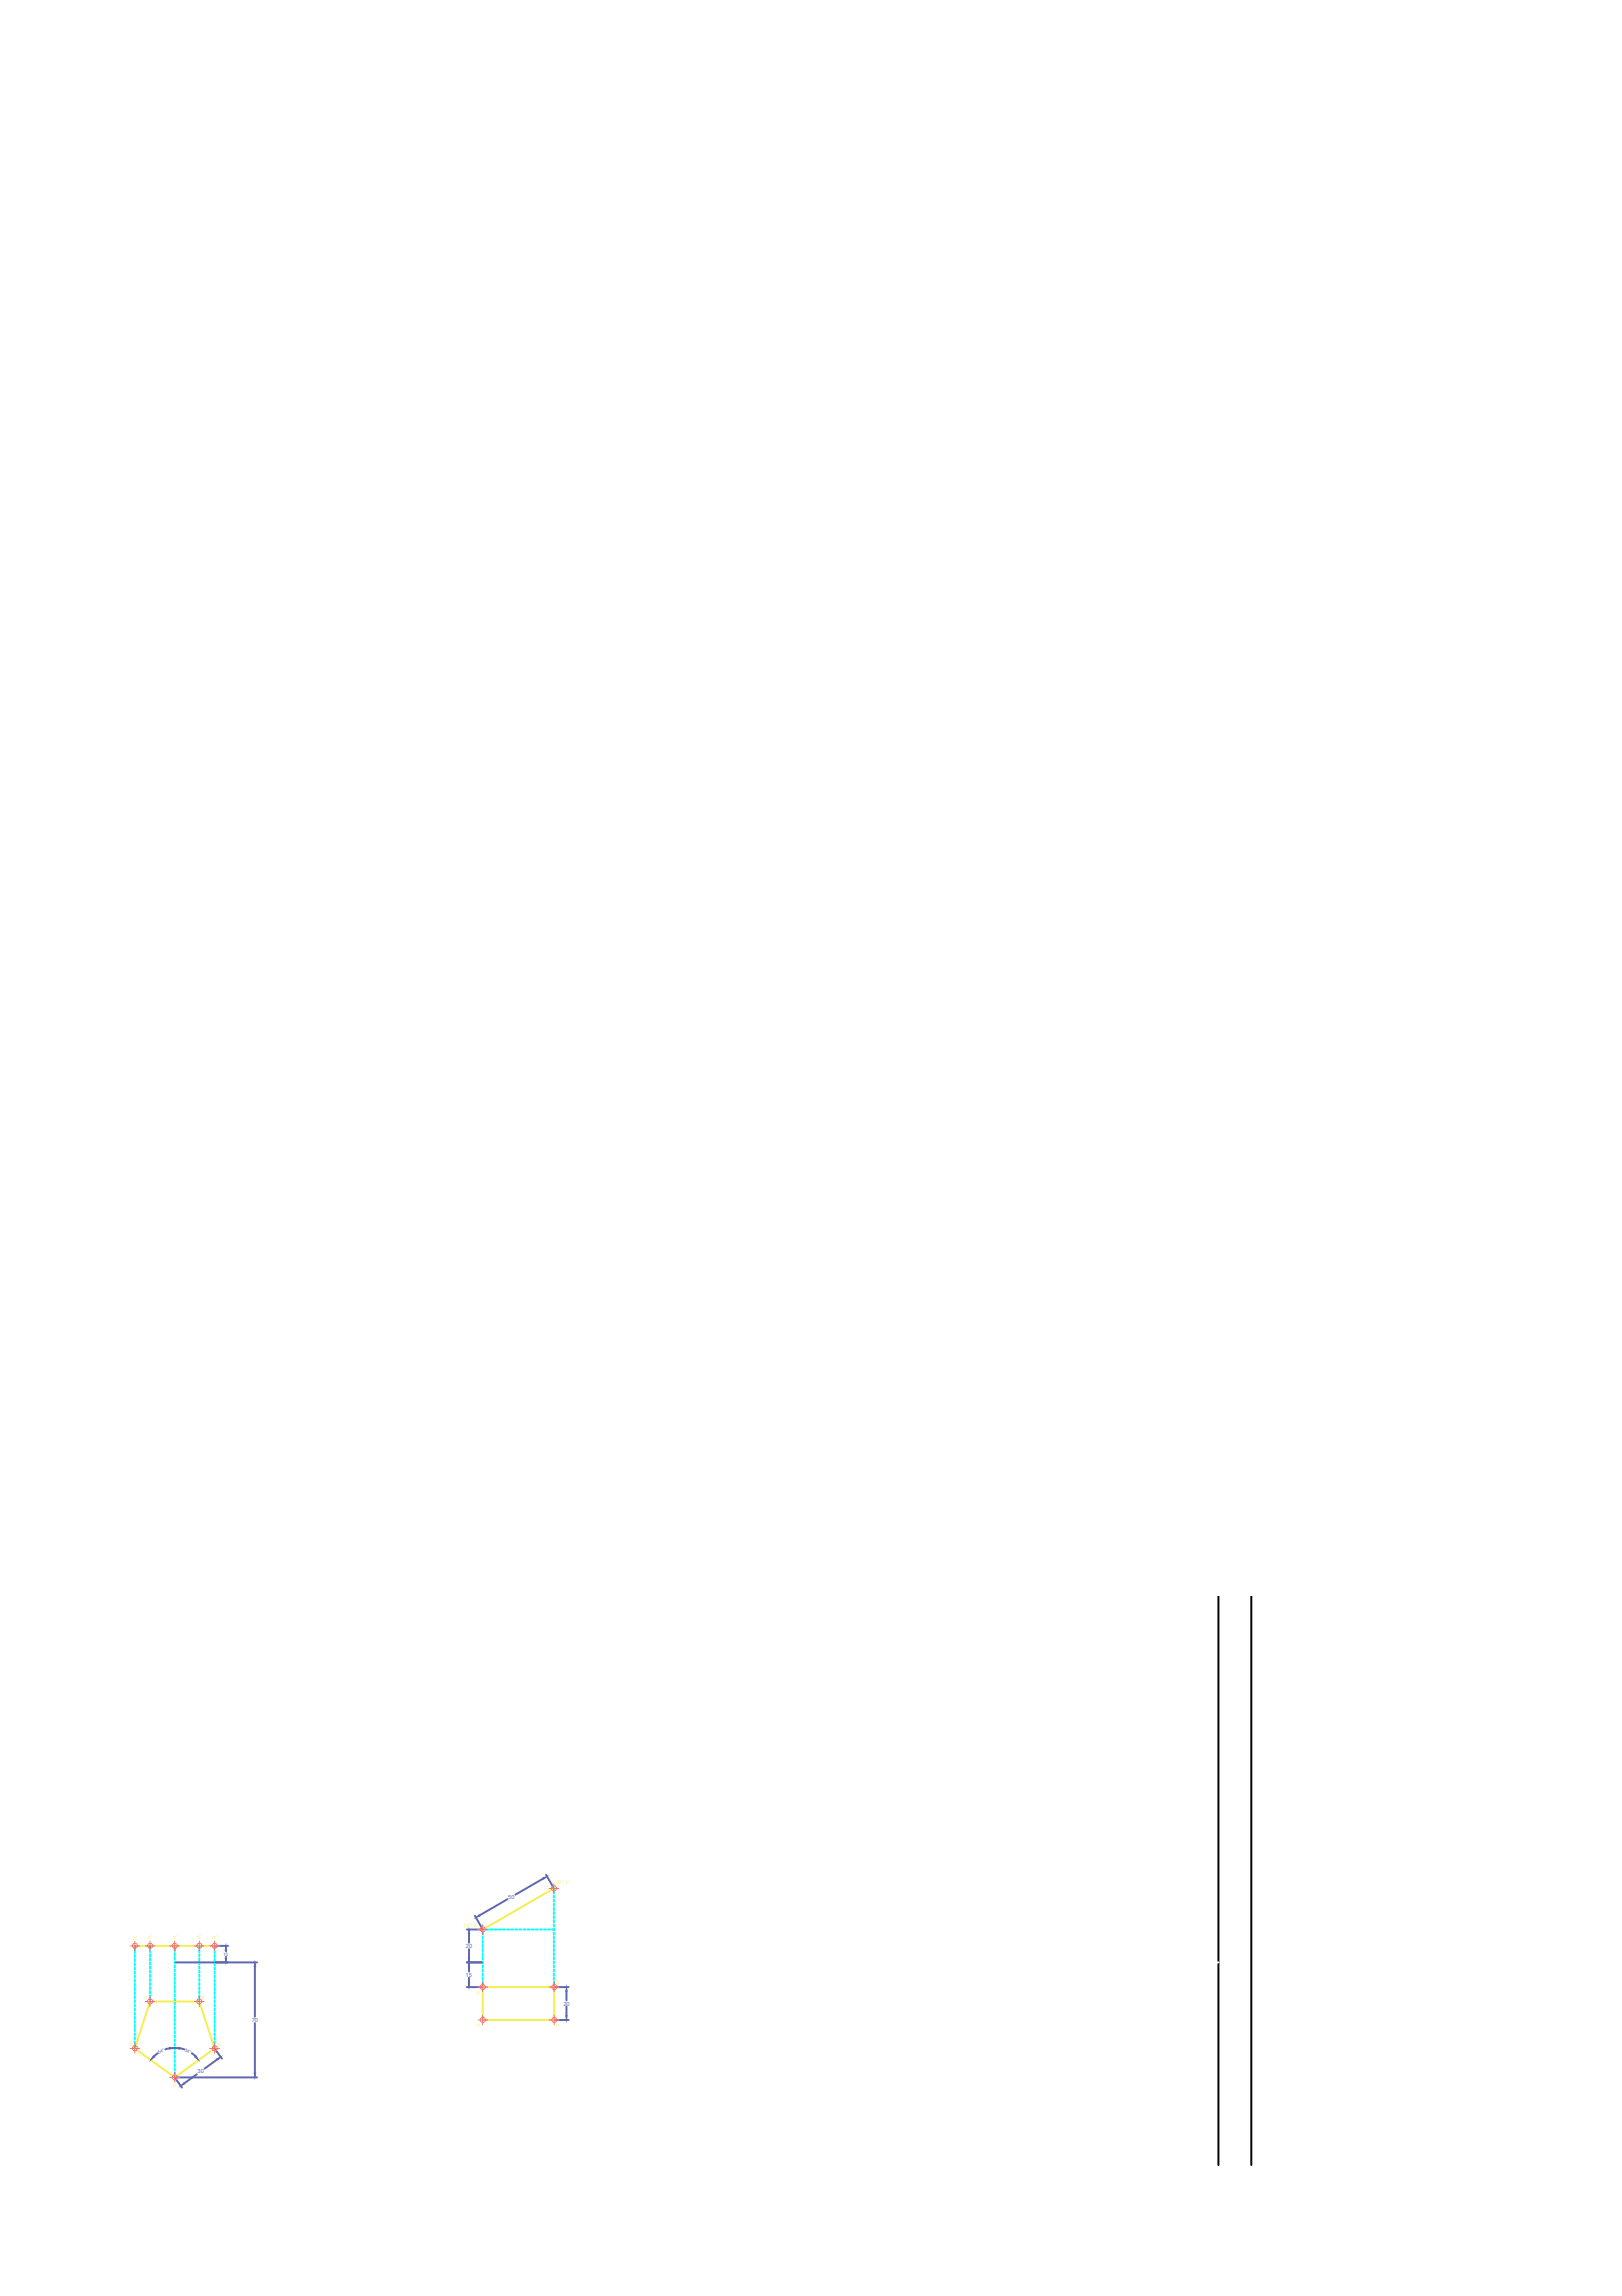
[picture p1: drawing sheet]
<svg xmlns="http://www.w3.org/2000/svg" width="210mm" height="297mm" viewBox="0 0 210 297" stroke-linecap="round" stroke-linejoin="round" font-family="sans-serif">
<defs><g id="words">
<g font-size=".7" fill="#5e67af">
<text x="65.8" y="245.7">50</text>
<text x="60.2" y="255.7">15</text>
<text x="60.3" y="252">20</text>
<text x="32.6" y="261.6">70</text>
<text x="72.9" y="259.5">20</text>
<text x="25.6" y="268.3">30</text>
</g>
<g font-size=".7" fill="#f7f281">
<text x="72" y="243.8">(b') c'</text>
<text x="17.2" y="250.9">b'</text>
<text x="19.1" y="250.9">c'</text>
<text x="22.4" y="250.8">a'</text>
<text x="25.5" y="250.9">d'</text>
<text x="27.5" y="250.9">e'</text>
<text x="60" y="249.2">(a') d'</text>
<text x="61.7" y="257.9">a</text>
<text x="72" y="256.7">b</text>
<text x="18.7" y="258.6">c</text>
<text x="26" y="258.6">d</text>
<text x="61.7" y="262.2">d</text>
<text x="72" y="262.2">c</text>
<text x="16.8" y="264.7">b</text>
<text x="22.4" y="270">a</text>
<text x="28.2" y="264.7">e</text>
</g>
<g font-size=".6" fill="#5e67af">
<text x="28.9" y="253">10</text>
<text x="20.6" y="265.8" transform="rotate(-27 20.6 265.8)">54°</text>
<text x="23.9" y="265.4" transform="rotate(28 23.9 265.4)">54°</text>
</g>
</g></defs>
<!-- layer: 0 -->
<path d="M157.7 206.5v73.6M161.9 206.5v73.6" fill="none" stroke="#000" stroke-width=".25"/>
<path d="M16.5 253.9h141.2" fill="none" stroke="#fff" stroke-width=".25"/>
<g fill="none" stroke="#0ff" stroke-width=".25">
<path d="M17.4 251.7v.4M17.4 252.4v.3M17.4 252.9v.3M17.4 253.5v.2M17.4 254v.3M17.4 254.5v.3M17.4 255.1v.2M17.4 255.6v.2M17.4 256.1v.3M17.4 256.7v.2M17.4 257.2v.3M17.4 257.7v.3"/>
<path d="M17.4 258.2v.3M17.4 258.8v.2M17.4 259.3v.3M17.4 259.8v.3M19.4 251.7v.3M19.4 252.3v.3M19.4 252.8v.3M19.4 253.4v.2M19.4 253.9v.3M19.4 254.4v.3M19.4 255v.2M19.4 255.5v.2"/>
<path d="M19.4 256v.3M19.4 256.5v.3M19.4 257.1v.3M19.4 257.6v.3M19.4 258.1v.3M19.4 258.7v.2M22.6 251.7v.2M22.6 252.1v.3M22.6 252.7v.2M22.6 253.2v.3M22.6 253.8v.2M22.6 254.3v.2"/>
<path d="M22.6 254.8v.3M22.6 255.3v.3M22.6 255.9v.2M22.6 256.4v.3M22.6 256.9v.3M22.6 257.5v.2M22.6 258v.3M22.6 258.5v.3M22.6 259.1v.2M22.6 259.6v.3M25.8 251.7v.3M25.8 252.3v.3"/>
<path d="M25.8 252.8v.3M25.8 253.4v.2M25.8 253.9v.3M25.8 254.4v.3M25.8 255v.2M25.8 255.5v.2M25.8 256v.3M25.8 256.5v.3M25.8 257.1v.3M25.8 257.6v.3M25.8 258.1v.3M25.8 258.7v.2"/>
<path d="M27.8 251.7v.4M27.8 252.4v.3M27.8 252.9v.3M27.8 253.5v.2M27.8 254v.3M27.8 254.5v.3M27.8 255.1v.2M27.8 255.6v.2M27.8 256.1v.3M27.8 256.7v.2M27.8 257.2v.3M27.8 257.7v.3"/>
<path d="M27.8 258.2v.3M27.8 258.8v.2M27.8 259.3v.3M27.8 259.8v.3M62.5 250v.3M62.5 250.6v.2M62.5 251.1v.3M62.5 251.6v.3M62.5 252.1v.3M62.5 252.7v.2M62.5 253.2v.3M62.5 253.8v.2"/>
<path d="M62.5 254.3v.2M62.5 254.8v.3M62.5 255.3v.3M62.5 255.9v.2M62.5 256.4v.3M62.5 256.9v.2M62.7 249.6h-.2v.2M63 249.6h.2M63.5 249.6h.3M64 249.6h.3M64.5 249.6h.3M65.1 249.6h.2"/>
<path d="M65.6 249.6h.3M66.2 249.6h.2M66.7 249.6h.2M67.2 249.6h.3M67.7 249.6h.3M68.3 249.6h.2M68.8 249.6h.3M69.3 249.6h.3M69.9 249.6h.2M70.4 249.6h.3M70.9 249.6h.3M71.5 249.6h.2"/>
<path d="M71.7 253.8v.2M71.7 244.3v.1M71.7 244.7v.3M71.7 245.2v.3M71.7 245.8v.2M71.7 246.3v.3M71.7 246.8v.3M71.7 247.4v.2M71.7 247.9v.3M71.7 248.4v.3M71.7 249v.2M71.7 249.5v.3"/>
<path d="M71.7 250v.3M71.7 250.6v.2M71.7 251.1v.3M71.7 251.6v.3M71.7 252.1v.3M71.7 252.7v.2M71.7 253.2v.3M71.7 254.3v.2M71.7 254.8v.3M71.7 255.3v.3M71.7 255.9v.2M71.7 256.4v.3"/>
<path d="M71.7 256.9v.2M17.4 260.4v.3M17.4 260.9v.3M17.4 261.4v.3M17.4 262v.2M17.4 262.5v.3M17.4 263v.3M17.4 263.6v.2M17.4 264.1v.3M17.4 264.6v.4M22.6 260.1v.3M22.6 260.7v.2"/>
<path d="M22.6 261.2v.3M22.6 261.7v.3M22.6 262.3v.2M22.6 262.8v.2M22.6 263.3v.3M22.6 263.8v.3M22.6 264.4v.3M22.6 264.9v.3M22.6 265.4v.3M22.6 266v.2M22.6 266.5v.3M22.6 267v.3"/>
<path d="M22.6 267.6v.2M22.6 268.1v.3M22.6 268.6v.2M27.8 260.4v.3M27.8 260.9v.3M27.8 261.4v.3M27.8 262v.2M27.8 262.5v.3M27.8 263v.3M27.8 263.6v.2M27.8 264.1v.3M27.8 264.6v.4"/>
</g>
<path d="M17.4 251.7h10.4M19.4 258.9h6.4l2 6.1-5.2 3.8-5.2-3.8zM62.5 257.1h9.2v4.2h-9.2zM71.7 244.3l-9.2 5.3" fill="none" stroke="#f4ee51" stroke-width=".25"/>
<g fill="none" stroke="#5e67af" stroke-width=".25">
<path d="M22.7 253.9h10.6M27.9 251.7h1.6M29.2 252.3v.2M29.2 253.2v.2M33 254.4v6.5M60.4 253.9h1.9M60.4 249.6h1.9M60.4 257.1h1.9M60.7 250.2v1.1M60.7 252.2v1.2M60.7 254.4v.7M60.7 255.9v.6"/>
<path d="M61.5 247.8l.9 1.7M65.7 245.7l-3.7 2.1M70.3 243l-3.6 2.1M70.7 242.5l.9 1.7M71.8 257.1h1.8M73.3 257.6v1.2M73.3 259.6v1.2M20.4 265.6l-.5 .4M22 265l-.6 .1M22.7 268.9l.8 1.2M22.7 268.8h10.6M23.3 265l.6 .1"/>
<path d="M24.8 265.6l.5 .4M25.5 268.4l-1.7 1.1M27.8 265.1l.9 1.2M28.1 266.4l-1.6 1.2M33 261.7v6.5M71.8 261.3h1.8"/>
</g>
<g fill="#5e67af" stroke="#5e67af" stroke-width=".13">
<path d="M29.2 251.7l.1 .6h-.1z"/>
<path d="M29.2 253.4h.1l-.1 .5z"/>
<path d="M23.4 269.9l.4-.4 .1 .1z"/>
<path d="M28.1 266.3l.5-.2-.4 .4z"/>
<path d="M33 253.9l.1 .5h-.2z"/>
<path d="M32.9 268.2h.2l-.1 .6z"/>
<path d="M22 264.9l.6 .1-.6 .1z"/>
<path d="M19.8 266l.2 .1-.5 .4z"/>
<path d="M25.2 266.1l.2-.1 .3 .5z"/>
<path d="M22.6 265l.6-.1v.2z"/>
<path d="M61.6 248.1l.4-.4 .1 .2z"/>
<path d="M70.3 242.9l.5-.1-.4 .3z"/>
<path d="M60.7 249.6l.1 .6h-.2z"/>
<path d="M60.6 253.4h.2l-.1 .5z"/>
<path d="M60.7 253.9l.1 .5h-.2z"/>
<path d="M60.6 256.5h.2l-.1 .6z"/>
<path d="M73.3 257.1l.1 .5h-.2z"/>
<path d="M73.2 260.8h.2l-.1 .5z"/>
</g>
<g fill="none" stroke="#f27172" stroke-width=".13">
<path d="M16.8 251.7h1.3M17.4 251.1v1.3M18.8 258.9h1.3M18.8 251.7h1.3M19.4 251.1v1.3M19.4 258.3v1.3M22 251.7h1.2M22.6 251.1v1.3M25.2 258.9h1.2M25.2 251.7h1.2M25.8 251.1v1.3M25.8 258.3v1.3"/>
<path d="M27.1 251.7h1.3M27.8 251.1v1.3M61.8 249.6h1.3M61.8 257.1h1.3M62.5 249v1.3M62.5 256.4v1.3M71 244.3h1.3M71.1 257.1h1.3M71.7 243.7v1.2M71.7 256.4v1.3M16.8 265h1.3M17.4 264.4v1.2"/>
<path d="M22 268.8h1.2M22.6 268.1v1.3M27.1 265h1.3M27.8 264.4v1.2M61.8 261.3h1.3M62.5 260.7v1.3M71.1 261.3h1.3M71.7 260.7v1.3"/>
<circle cx="17.5" cy="251.7" r=".33"/>
<circle cx="19.4" cy="251.7" r=".33"/>
<circle cx="19.4" cy="258.9" r=".33"/>
<circle cx="22.6" cy="251.7" r=".33"/>
<circle cx="25.8" cy="251.7" r=".33"/>
<circle cx="25.8" cy="258.9" r=".33"/>
<circle cx="27.8" cy="251.7" r=".33"/>
<circle cx="62.5" cy="249.6" r=".33"/>
<circle cx="62.5" cy="257.1" r=".33"/>
<circle cx="71.7" cy="244.3" r=".33"/>
<circle cx="71.7" cy="257.1" r=".33"/>
<circle cx="17.5" cy="265" r=".33"/>
<circle cx="22.6" cy="268.7" r=".33"/>
<circle cx="27.8" cy="265" r=".33"/>
<circle cx="62.5" cy="261.3" r=".33"/>
<circle cx="71.7" cy="261.3" r=".33"/>
</g>
<use href="#words"/>
</svg>
